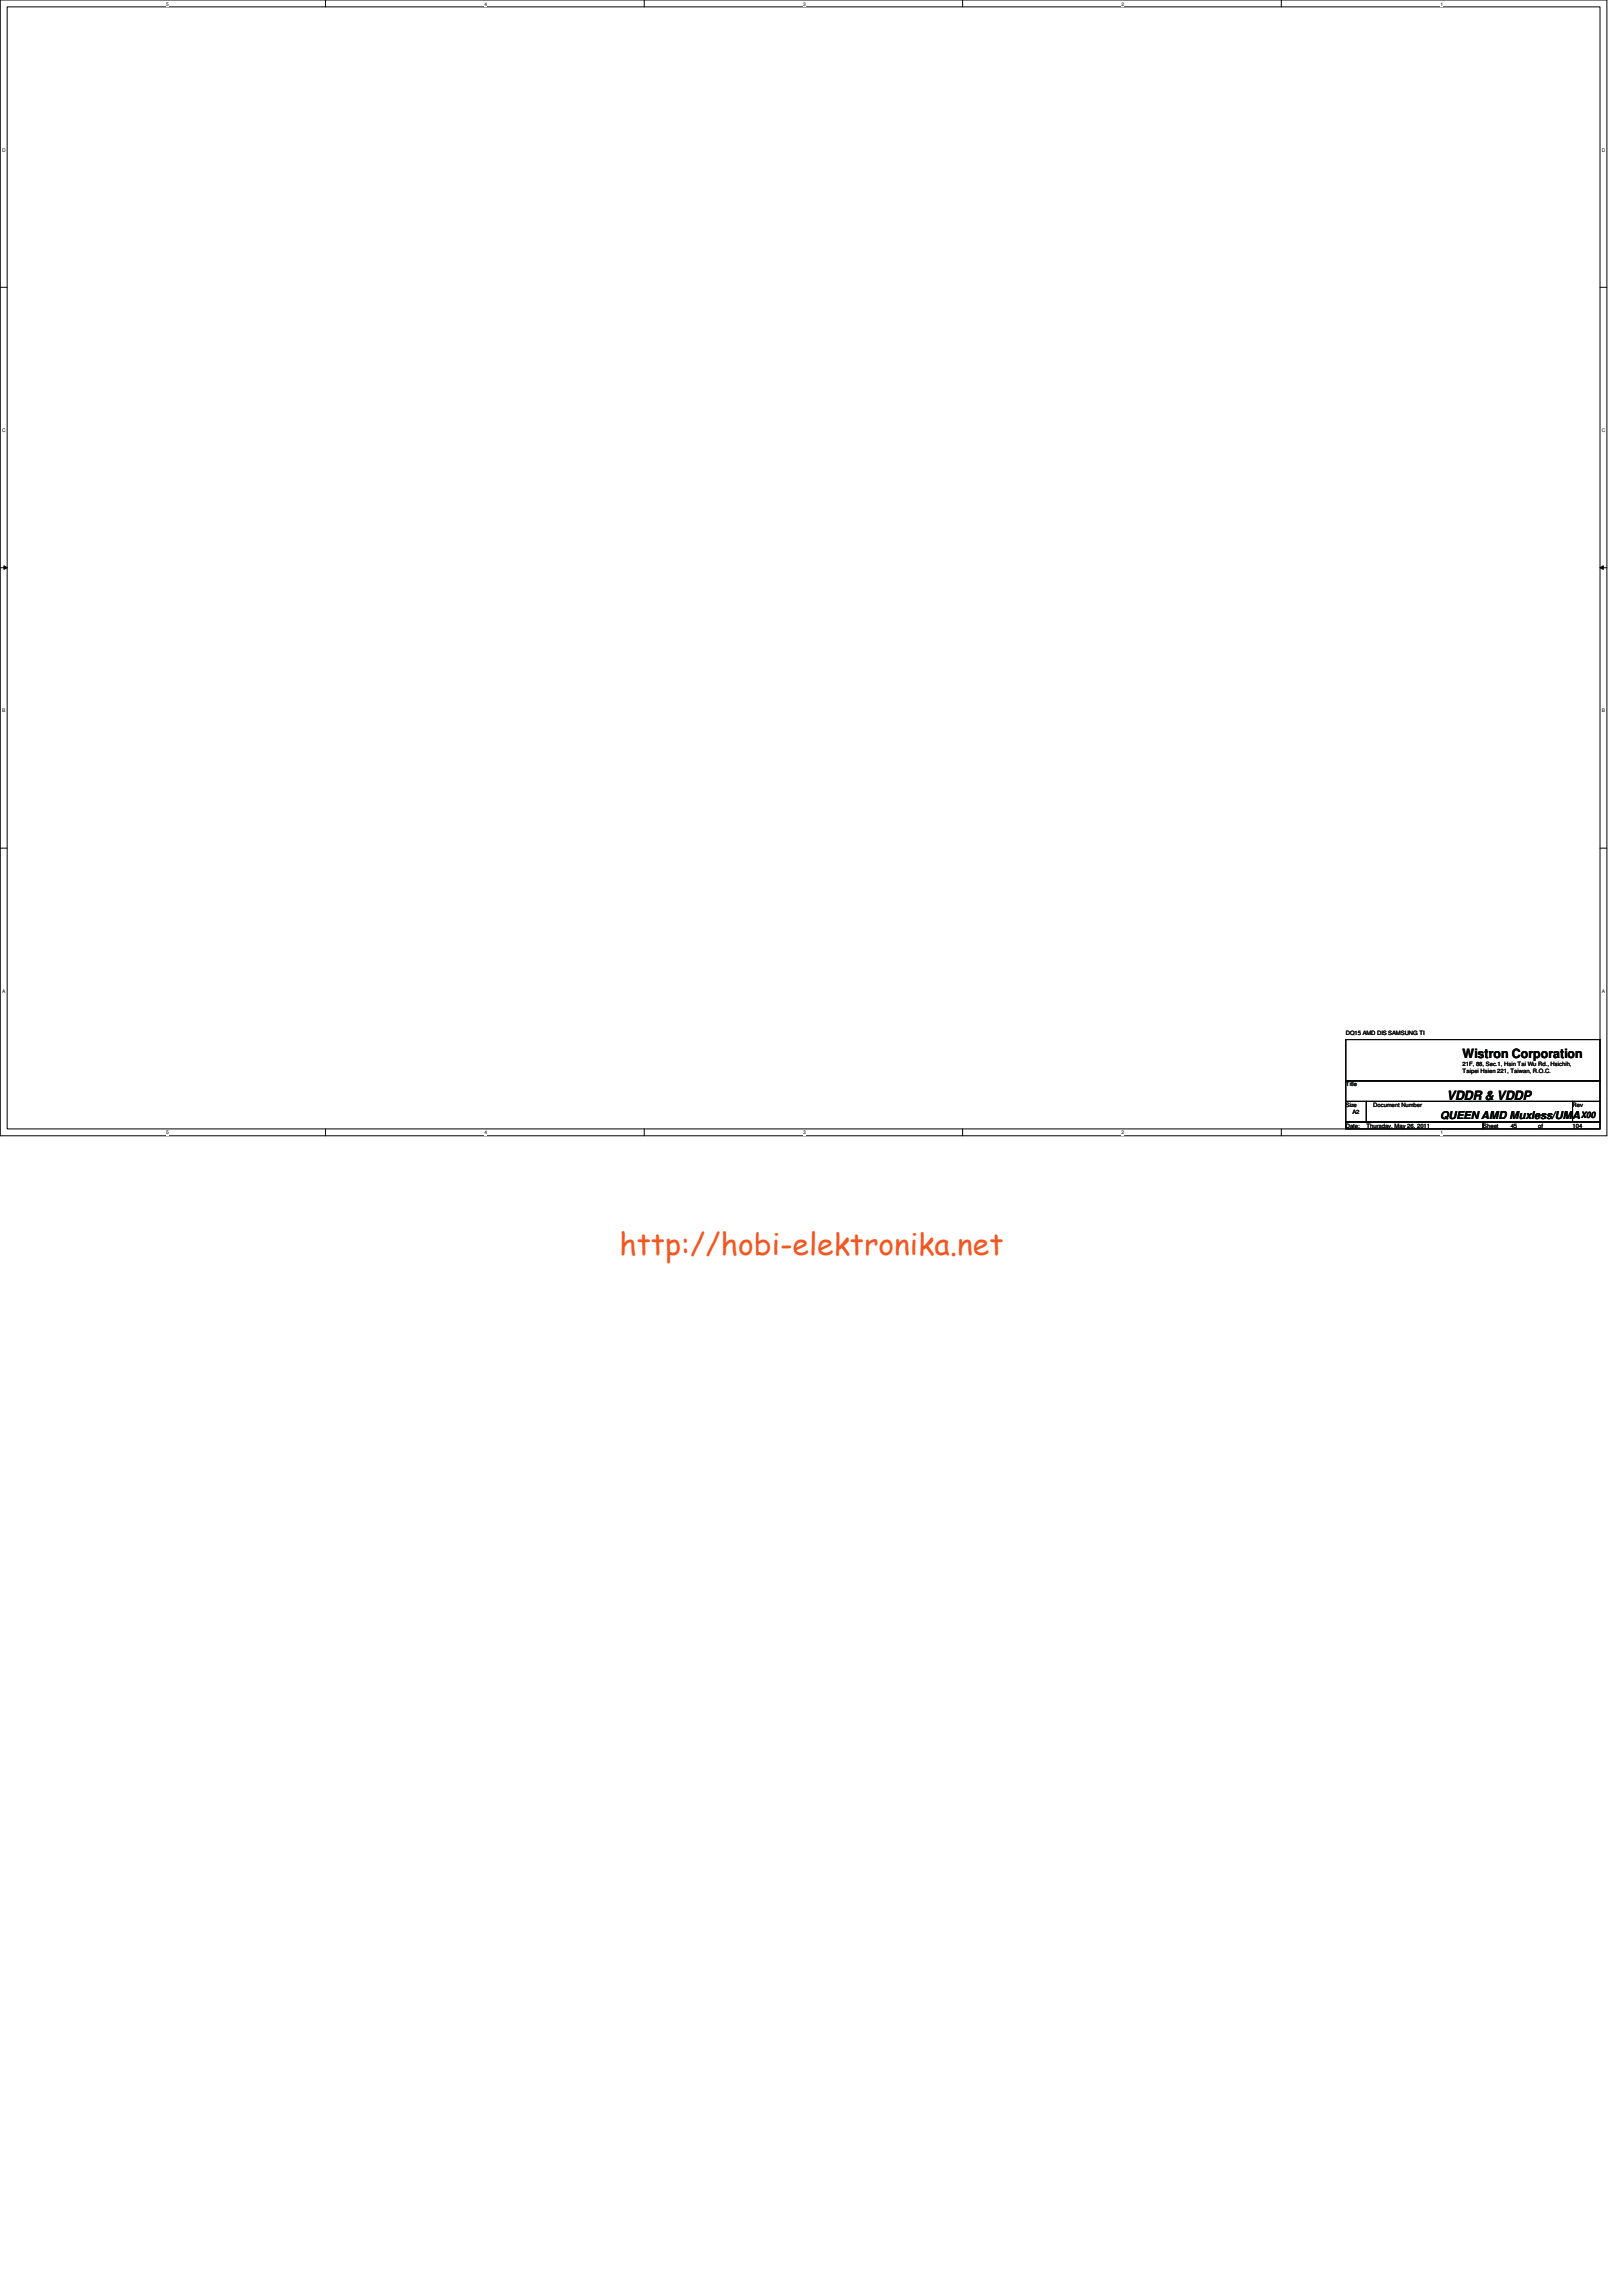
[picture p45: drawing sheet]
<svg xmlns="http://www.w3.org/2000/svg" width="210mm" height="297mm" viewBox="0 0 210 297" stroke-linecap="round" stroke-linejoin="round" font-family="sans-serif">
<defs><g id="words">
<text font-size="3.9" fill="#f15722" x="80.1" y="162.4">http://hobi-elektronika.net</text>
<g font-size="1.7" fill="#040505">
<text x="189.2" y="136.9">Wistron Corporation</text>
<text x="187.2" y="142.3">VDDR &amp; VDDP</text>
</g>
<text font-size="1.4" fill="#040505" x="186.3" y="144.8">QUEEN AMD Muxless/UMA</text>
<text font-size="1.1" fill="#040505" x="204.5" y="144.7">X00</text>
<g font-size=".8" fill="#040505">
<text x="174.1" y="133.9">DQ15 AMD DIS SAMSUNG TI</text>
<text x="189.2" y="137.9">21F, 88, Sec.1, Hsin Tai Wu Rd., Hsichih,</text>
<text x="174.1" y="140.5">Title</text>
<text x="174.1" y="143.2">Size</text>
<text x="177.7" y="143.2">Document Number</text>
<text x="189.2" y="138.8">Taipei Hsien 221, Taiwan, R.O.C.</text>
<text x="203.4" y="143.2">Rev</text>
<text x="174.1" y="145.9">Date:</text>
<text x="175" y="144.1">A2</text>
<text x="176.8" y="145.9">Thursday, May 26, 2011</text>
<text x="191.9" y="145.9">Sheet</text>
<text x="195.4" y="145.9">45</text>
<text x="199" y="145.9">of</text>
<text x="203.4" y="145.9">104</text>
</g>
<g font-size=".6" fill="#040505">
<text x="21.5" y=".7">5</text>
<text x="62.7" y=".7">4</text>
<text x="103.9" y=".7">3</text>
<text x="145.1" y=".7">2</text>
<text x="186.3" y=".7">1</text>
<text x=".3" y="19.6">D</text>
<text x="207.3" y="19.6">D</text>
<text x=".3" y="55.9">C</text>
<text x="207.3" y="55.9">C</text>
<text x=".3" y="92.2">B</text>
<text x="207.3" y="92.2">B</text>
<text x=".3" y="128.4">A</text>
<text x="207.3" y="128.4">A</text>
<text x="21.5" y="146.8">5</text>
<text x="62.7" y="146.8">4</text>
<text x="103.9" y="146.8">3</text>
<text x="145.1" y="146.8">2</text>
<text x="186.3" y="146.8">1</text>
</g>
</g></defs>
<path d="M0 0h207.9v146.9h-207.9zM.9 .9h206.1v145.2h-206.1z" fill="none" stroke="#040505" stroke-width=".13"/>
<g fill="#fff">
<path d="M21.5 .1h.3v.7h-.3z"/>
<path d="M21.5 146.2h.3v.7h-.3z"/>
</g>
<path d="M42.1 0v.9M42.1 146v.9" fill="none" stroke="#040505" stroke-width=".13"/>
<g fill="#fff">
<path d="M62.7 .1h.3v.7h-.3z"/>
<path d="M62.7 146.2h.3v.7h-.3z"/>
</g>
<path d="M83.4 0v.9M83.4 146v.9" fill="none" stroke="#040505" stroke-width=".13"/>
<g fill="#fff">
<path d="M103.9 .1h.4v.7h-.4z"/>
<path d="M103.9 146.2h.4v.7h-.4z"/>
</g>
<path d="M124.5 0v.9M124.5 146v.9" fill="none" stroke="#040505" stroke-width=".13"/>
<g fill="#fff">
<path d="M145.1 .1h.4v.7h-.4z"/>
<path d="M145.1 146.2h.4v.7h-.4z"/>
</g>
<path d="M165.8 0v.9M165.8 146v.9" fill="none" stroke="#040505" stroke-width=".13"/>
<g fill="#fff">
<path d="M186.3 .1h.4v.7h-.4z"/>
<path d="M186.3 146.2h.4v.7h-.4z"/>
<path d="M.3 19h.5v.7h-.5z"/>
<path d="M207.3 19h.4v.7h-.4z"/>
<path d="M.3 55.3h.5v.7h-.5z"/>
<path d="M207.3 55.3h.4v.7h-.4z"/>
</g>
<path d="M0 37.2h.9M207 37.2h.9" fill="none" stroke="#040505" stroke-width=".13"/>
<g fill="#fff">
<path d="M.3 91.6h.4v.7h-.4z"/>
<path d="M207.3 91.6h.4v.7h-.4z"/>
</g>
<path d="M0 73.4h.9M207 73.4h.9" fill="none" stroke="#040505" stroke-width=".13"/>
<path d="M.5 73.2l.4 .2-.4 .3z" fill="#040505"/>
<path d="M.5 73.2l.4 .2-.4 .3z" fill="none" stroke="#040505" stroke-width=".13"/>
<path d="M207 73.4l.4-.2v.5z" fill="#040505"/>
<path d="M207 73.4l.4-.2v.5z" fill="none" stroke="#040505" stroke-width=".13"/>
<g fill="#fff">
<path d="M.3 127.8h.4v.8h-.4z"/>
<path d="M207.3 127.8h.3v.8h-.3z"/>
</g>
<path d="M0 109.7h.9M207 109.7h.9M174.1 134.5h32.9v5.3h-32.9zM174.1 139.8h32.9v2.7h-32.9zM174.1 142.5h2.7v2.7h-2.7zM174.1 145.2h17.8v.8h-17.8zM176.8 142.5h26.7v2.7h-26.7zM191.9 145.2h15.1v.8h-15.1zM203.5 142.5h3.5v2.7h-3.5z" fill="none" stroke="#040505" stroke-width=".13"/>
<use href="#words"/>
</svg>
